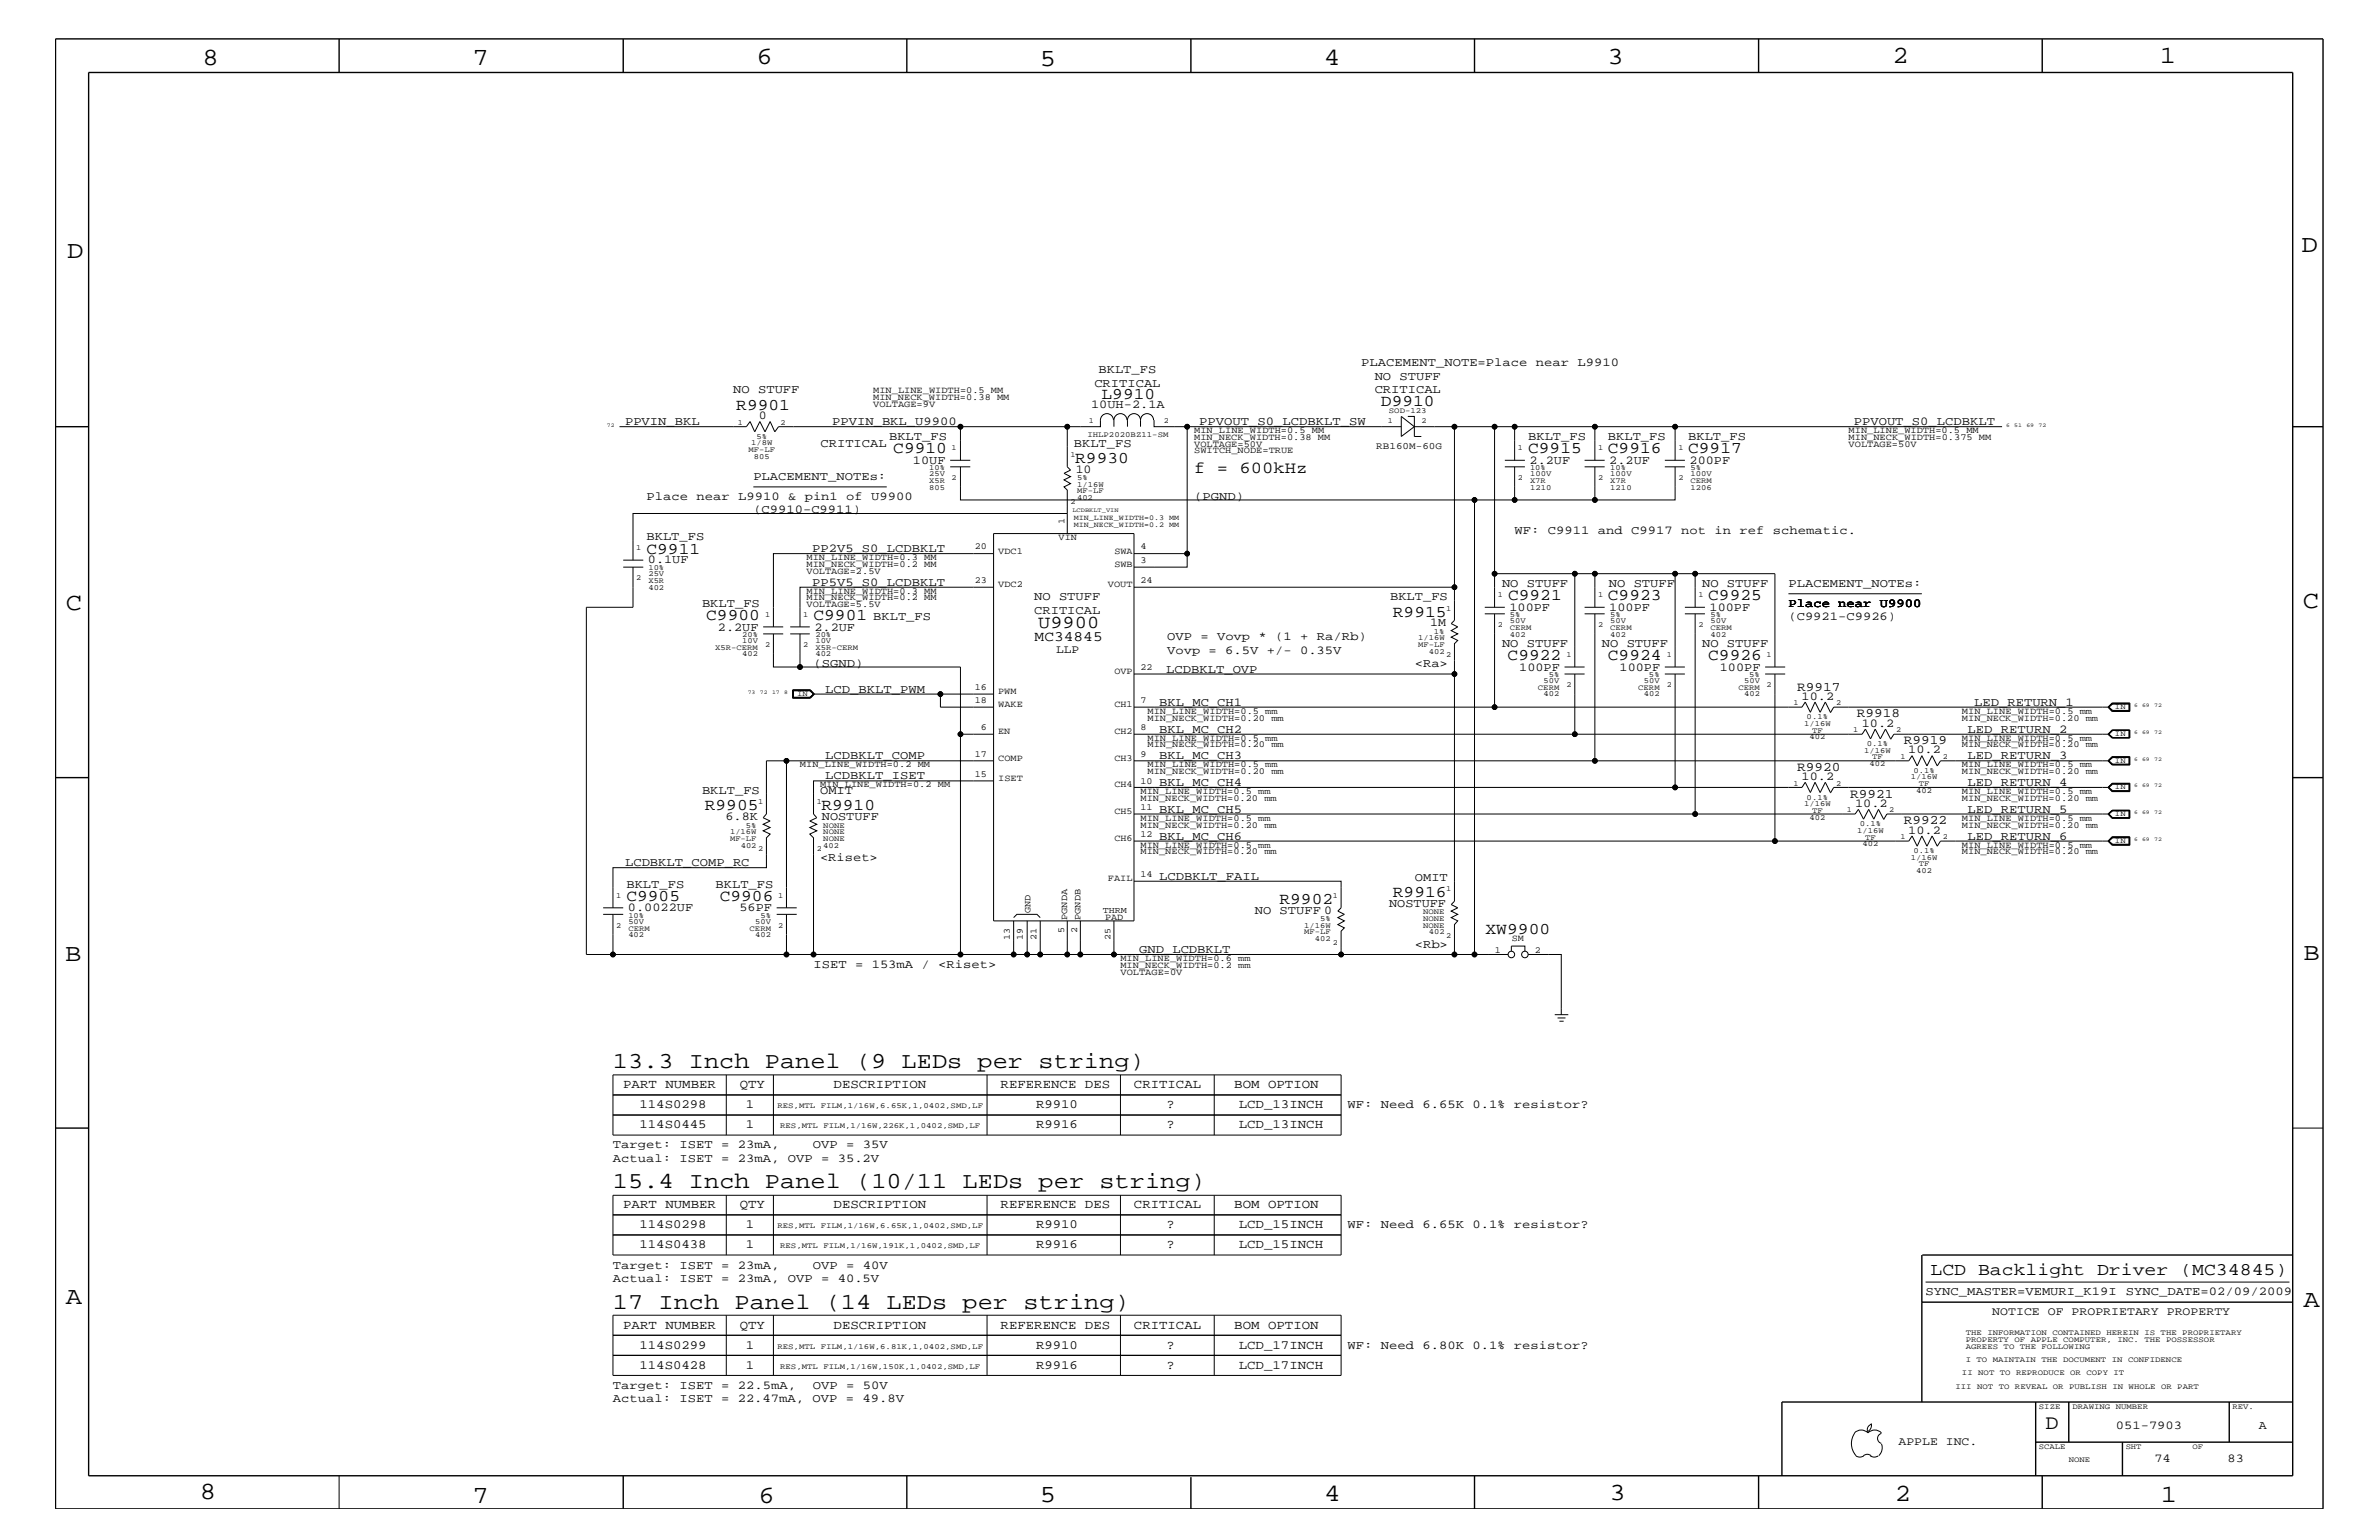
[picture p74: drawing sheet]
<svg xmlns="http://www.w3.org/2000/svg" width="432mm" height="279mm" viewBox="0 0 432 279" stroke-linecap="round" stroke-linejoin="round" font-family="sans-serif">
<defs><g id="words">
<g font-size="4.5">
<text x="36.7" y="11.7">8</text>
<text x="85.8" y="11.7">7</text>
<text x="137.3" y="11.5">6</text>
<text x="240.3" y="11.7">4</text>
<text x="291.8" y="11.5">3</text>
<text x="343.5" y="11.5">2</text>
<text x="392" y="11.5">1</text>
<text x="188.7" y="12.1">5</text>
<text x="12.2" y="46.8">D</text>
<text x="417.7" y="45.7">D</text>
<text x="11.9" y="110.6">C</text>
<text x="418" y="110.3">C</text>
<text x="11.9" y="174.3">B</text>
<text x="418.1" y="174.2">B</text>
<text x="11.9" y="236.7">A</text>
<text x="418.1" y="237.1">A</text>
<text x="36.2" y="271.9">8</text>
<text x="85.8" y="272.7">7</text>
<text x="137.7" y="272.7">6</text>
<text x="188.7" y="272.5">5</text>
<text x="240.4" y="272.3">4</text>
<text x="292.1" y="272.2">3</text>
<text x="343.9" y="272.3">2</text>
<text x="392.2" y="272.6">1</text>
</g>
<g font-size="4.1">
<text x="111.3" y="193.7">13.3 Inch Panel (9 LEDs per string)</text>
<text x="111.3" y="215.6">15.4 Inch Panel (10/11 LEDs per string)</text>
<text x="111.3" y="237.4">17 Inch Panel (14 LEDs per string)</text>
</g>
<text font-size="3.7" x="371.3" y="259.3">D</text>
<text font-size="3.3" x="188.4" y="114">U9900</text>
<text font-size="3.2" x="350.4" y="231.3">LCD Backlight Driver (MC34845)</text>
<g font-size="3">
<text x="133.6" y="74.4">R9901</text>
<text x="199.9" y="72.4">L9910</text>
<text x="250.7" y="73.7">D9910</text>
<text x="162.1" y="82.2">C9910</text>
<text x="195.2" y="83.9">R9930</text>
<text x="277.4" y="82.2">C9915</text>
<text x="291.8" y="82.2">C9916</text>
<text x="306.4" y="82.2">C9917</text>
<text x="216.7" y="85.9">f = 600kHz</text>
<text x="117.3" y="100.4">C9911</text>
<text x="128.2" y="112.6">C9900</text>
<text x="147.7" y="112.6">C9901</text>
<text x="252.8" y="111.9">R9915</text>
<text x="273.7" y="108.9">C9921</text>
<text x="291.8" y="108.9">C9923</text>
<text x="310" y="108.9">C9925</text>
<text x="273.6" y="119.8">C9922</text>
<text x="291.8" y="119.8">C9924</text>
<text x="310" y="119.8">C9926</text>
<text x="127.9" y="147">R9905</text>
<text x="149.1" y="147">R9910</text>
<text x="113.7" y="163.5">C9905</text>
<text x="130.6" y="163.5">C9906</text>
<text x="232.2" y="163.9">R9902</text>
<text x="252.8" y="162.8">R9916</text>
<text x="269.6" y="169.4">XW9900</text>
</g>
<text font-size="2.6" x="187.8" y="116.4">MC34845</text>
<g font-size="2.4">
<text x="326.2" y="125.3">R9917</text>
<text x="337" y="130.2">R9918</text>
<text x="345.6" y="135">R9919</text>
<text x="326.2" y="139.8">R9920</text>
<text x="335.8" y="144.7">R9921</text>
<text x="345.6" y="149.5">R9922</text>
</g>
<g font-size="2.3">
<text x="113.1" y="197.4">PART NUMBER</text>
<text x="134.3" y="197.4">QTY</text>
<text x="151.3" y="197.4">DESCRIPTION</text>
<text x="181.6" y="197.4">REFERENCE DES</text>
<text x="205.8" y="197.4">CRITICAL</text>
<text x="224" y="197.4">BOM OPTION</text>
<text x="116.1" y="201">114S0298</text>
<text x="135.4" y="201">1</text>
<text x="188" y="201">R9910</text>
<text x="211.8" y="201">?</text>
<text x="224.8" y="201">LCD_13INCH</text>
<text x="116.1" y="204.7">114S0445</text>
<text x="135.4" y="204.7">1</text>
<text x="188" y="204.7">R9916</text>
<text x="211.8" y="204.7">?</text>
<text x="224.8" y="204.7">LCD_13INCH</text>
<text x="113.1" y="219.2">PART NUMBER</text>
<text x="134.3" y="219.2">QTY</text>
<text x="151.3" y="219.2">DESCRIPTION</text>
<text x="181.6" y="219.2">REFERENCE DES</text>
<text x="205.8" y="219.2">CRITICAL</text>
<text x="224" y="219.2">BOM OPTION</text>
<text x="116.1" y="222.9">114S0298</text>
<text x="116.1" y="226.5">114S0438</text>
<text x="135.4" y="226.5">1</text>
<text x="135.4" y="222.9">1</text>
<text x="188" y="222.9">R9910</text>
<text x="188" y="226.5">R9916</text>
<text x="211.8" y="222.9">?</text>
<text x="211.8" y="226.5">?</text>
<text x="224.8" y="222.9">LCD_15INCH</text>
<text x="224.8" y="226.5">LCD_15INCH</text>
<text x="113.1" y="241.1">PART NUMBER</text>
<text x="116.1" y="244.7">114S0299</text>
<text x="134.3" y="241.1">QTY</text>
<text x="135.4" y="244.7">1</text>
<text x="151.3" y="241.1">DESCRIPTION</text>
<text x="181.6" y="241.1">REFERENCE DES</text>
<text x="188" y="244.7">R9910</text>
<text x="205.8" y="241.1">CRITICAL</text>
<text x="211.8" y="244.7">?</text>
<text x="224" y="241.1">BOM OPTION</text>
<text x="224.8" y="244.7">LCD_17INCH</text>
<text x="116.1" y="248.4">114S0428</text>
<text x="135.4" y="248.4">1</text>
<text x="188" y="248.4">R9916</text>
<text x="211.8" y="248.4">?</text>
<text x="224.8" y="248.4">LCD_17INCH</text>
</g>
<g font-size="2.2">
<text x="133.1" y="71.3">NO STUFF</text>
<text x="198.6" y="70.1">CRITICAL</text>
<text x="199.4" y="67.7">BKLT_FS</text>
<text x="247.1" y="66.5">PLACEMENT_NOTE=Place near L9910</text>
<text x="249.5" y="68.9">NO STUFF</text>
<text x="249.5" y="71.3">CRITICAL</text>
<text x="113.5" y="77.2">PPVIN_BKL</text>
<text x="137.7" y="76.1">0</text>
<text x="151" y="77.2">PPVIN_BKL_U9900</text>
<text x="198" y="74.1">10UH-2.1A</text>
<text x="217.7" y="77.2">PPVOUT_S0_LCDBKLT_SW</text>
<text x="336.5" y="77.2">PPVOUT_S0_LCDBKLT</text>
<text x="148.9" y="81.1">CRITICAL</text>
<text x="161.4" y="79.9">BKLT_FS</text>
<text x="194.9" y="81.1">BKLT_FS</text>
<text x="277.4" y="79.9">BKLT_FS</text>
<text x="291.8" y="79.9">BKLT_FS</text>
<text x="306.4" y="79.9">BKLT_FS</text>
<text x="136.7" y="87.1">PLACEMENT_NOTEs:</text>
<text x="165.7" y="84.1">10UF</text>
<text x="195.2" y="85.8">10</text>
<text x="277.6" y="84.1">2.2UF</text>
<text x="292.1" y="84.1">2.2UF</text>
<text x="306.7" y="84.1">200PF</text>
<text x="117.3" y="90.7">Place near L9910 &amp; pin1 of U9900</text>
<text x="136.7" y="93.2">(C9910-C9911)</text>
<text x="216.7" y="90.7">(PGND)</text>
<text x="117.3" y="98">BKLT_FS</text>
<text x="147.4" y="100.2">PP2V5_S0_LCDBKLT</text>
<text x="274.9" y="96.8">WF: C9911 and C9917 not in ref schematic.</text>
<text x="117.6" y="102.2">0.1UF</text>
<text x="147.4" y="106.3">PP5V5_S0_LCDBKLT</text>
<text x="272.6" y="106.5">NO STUFF</text>
<text x="292" y="106.5">NO STUFF</text>
<text x="308.9" y="106.5">NO STUFF</text>
<text x="324.6" y="106.5">PLACEMENT_NOTEs:</text>
<text x="127.4" y="110.2">BKLT_FS</text>
<text x="158.5" y="112.6">BKLT_FS</text>
<text x="187.7" y="108.9">NO STUFF</text>
<text x="187.7" y="111.4">CRITICAL</text>
<text x="252.3" y="108.9">BKLT_FS</text>
<text x="259.6" y="113.7">1M</text>
<text x="274" y="110.8">100PF</text>
<text x="292.1" y="110.8">100PF</text>
<text x="310.3" y="110.8">100PF</text>
<text x="324.6" y="112.6">(C9921-C9926)</text>
<text x="324.6" y="110.2">Place near U9900</text>
<text x="130.3" y="114.4">2.2UF</text>
<text x="147.8" y="114.4">2.2UF</text>
<text x="211.8" y="116.2">OVP = Vovp * (1 + Ra/Rb)</text>
<text x="211.8" y="118.6">Vovp = 6.5V +/- 0.35V</text>
<text x="272.6" y="117.4">NO STUFF</text>
<text x="290.7" y="117.4">NO STUFF</text>
<text x="308.9" y="117.4">NO STUFF</text>
<text x="147.7" y="121">(SGND)</text>
<text x="149.8" y="125.7">LCD_BKLT_PWM</text>
<text x="211.7" y="122">LCDBKLT_OVP</text>
<text x="256.8" y="121">&lt;Ra&gt;</text>
<text x="275.8" y="121.7">100PF</text>
<text x="294" y="121.7">100PF</text>
<text x="312.2" y="121.7">100PF</text>
<text x="210.4" y="128">BKL_MC_CH1</text>
<text x="327" y="127">10.2</text>
<text x="337.9" y="131.9">10.2</text>
<text x="358.3" y="128">LED_RETURN_1</text>
<text x="149.8" y="137.8">LCDBKLT_COMP</text>
<text x="210.4" y="137.8">BKL_MC_CH3</text>
<text x="210.4" y="133">BKL_MC_CH2</text>
<text x="346.4" y="136.7">10.2</text>
<text x="357.1" y="133">LED_RETURN_2</text>
<text x="357.1" y="137.8">LED_RETURN_3</text>
<text x="149.8" y="141.4">LCDBKLT_ISET</text>
<text x="210.4" y="142.6">BKL_MC_CH4</text>
<text x="327" y="141.5">10.2</text>
<text x="357.1" y="142.6">LED_RETURN_4</text>
<text x="127.4" y="144">BKLT_FS</text>
<text x="131.7" y="148.8">6.8K</text>
<text x="148.8" y="144">OMIT</text>
<text x="149.2" y="148.8">NOSTUFF</text>
<text x="210.4" y="147.5">BKL_MC_CH5</text>
<text x="336.7" y="146.4">10.2</text>
<text x="357.1" y="147.5">LED_RETURN_5</text>
<text x="210.4" y="152.3">BKL_MC_CH6</text>
<text x="346.4" y="151.2">10.2</text>
<text x="357.1" y="152.3">LED_RETURN_6</text>
<text x="113.5" y="157.2">LCDBKLT_COMP_RC</text>
<text x="113.7" y="161.1">BKLT_FS</text>
<text x="129.9" y="161.1">BKLT_FS</text>
<text x="148.8" y="156.2">&lt;Riset&gt;</text>
<text x="210.4" y="159.6">LCDBKLT_FAIL</text>
<text x="256.8" y="159.9">OMIT</text>
<text x="114" y="165.3">0.0022UF</text>
<text x="134.2" y="165.3">56PF</text>
<text x="227.8" y="165.9">NO STUFF 0</text>
<text x="252.1" y="164.5">NOSTUFF</text>
<text x="206.8" y="172.9">GND_LCDBKLT</text>
<text x="256.8" y="172">&lt;Rb&gt;</text>
<text x="147.7" y="175.6">ISET = 153mA / &lt;Riset&gt;</text>
<text x="244.6" y="201">WF: Need 6.65K 0.1% resistor?</text>
<text x="111.3" y="208.3">Target: ISET = 23mA,</text>
<text x="147.5" y="208.3">OVP = 35V</text>
<text x="111.3" y="210.8">Actual: ISET = 23mA, OVP = 35.2V</text>
<text x="244.6" y="222.9">WF: Need 6.65K 0.1% resistor?</text>
<text x="111.3" y="230.2">Target: ISET = 23mA,</text>
<text x="111.3" y="232.6">Actual: ISET = 23mA, OVP = 40.5V</text>
<text x="147.5" y="230.2">OVP = 40V</text>
<text x="349.5" y="235">SYNC_MASTER=VEMURI_K19I</text>
<text x="385.8" y="235">SYNC_DATE=02/09/2009</text>
<text x="244.6" y="244.7">WF: Need 6.80K 0.1% resistor?</text>
<text x="111.3" y="252">Target: ISET = 22.5mA,</text>
<text x="147.5" y="252">OVP = 50V</text>
<text x="111.3" y="254.4">Actual: ISET = 22.47mA, OVP = 49.8V</text>
<text x="384" y="259.3">051-7903</text>
<text x="410" y="259.3">A</text>
<text x="391" y="265.3">74</text>
<text x="404.3" y="265.3">83</text>
</g>
<g font-size="2.1">
<text x="191.7" y="118.4">LLP</text>
<text x="361.6" y="238.6">NOTICE OF PROPRIETARY PROPERTY</text>
<text x="344.6" y="262.2">APPLE INC.</text>
</g>
<text font-size="1.8" x="249.8" y="81.4">RB160M-60G</text>
<g font-size="1.7">
<text x="158.5" y="71.3">MIN_LINE_WIDTH=0.5 MM</text>
<text x="158.5" y="72.6">MIN_NECK_WIDTH=0.38 MM</text>
<text x="158.5" y="73.8">VOLTAGE=9V</text>
<text x="216.7" y="81.1">VOLTAGE=50V</text>
<text x="216.7" y="82.2">SWITCH_NODE=TRUE</text>
<text x="216.7" y="79.9">MIN_NECK_WIDTH=0.38 MM</text>
<text x="216.7" y="78.6">MIN_LINE_WIDTH=0.5 MM</text>
<text x="335.5" y="79.9">MIN_NECK_WIDTH=0.375 MM</text>
<text x="335.5" y="78.6">MIN_LINE_WIDTH=0.5 MM</text>
<text x="335.5" y="81.1">VOLTAGE=50V</text>
<text x="193.2" y="95" transform="rotate(-90 193.2 95)">1</text>
<text x="146.4" y="101.6">MIN_LINE_WIDTH=0.3 MM</text>
<text x="177" y="99.7">20</text>
<text x="181.2" y="100.4">VDC1</text>
<text x="192.2" y="98">VIN</text>
<text x="202.3" y="100.4">SWA</text>
<text x="207" y="99.7">4</text>
<text x="146.4" y="107.7">MIN_LINE_WIDTH=0.3 MM</text>
<text x="146.4" y="104.1">VOLTAGE=2.5V</text>
<text x="146.4" y="102.9">MIN_NECK_WIDTH=0.2 MM</text>
<text x="177" y="105.8">23</text>
<text x="181.2" y="106.5">VDC2</text>
<text x="201.1" y="106.5">VOUT</text>
<text x="202.3" y="102.9">SWB</text>
<text x="207" y="105.8">24</text>
<text x="207" y="102.1">3</text>
<text x="146.4" y="110.2">VOLTAGE=5.5V</text>
<text x="146.4" y="108.9">MIN_NECK_WIDTH=0.2 MM</text>
<text x="177" y="125.2">16</text>
<text x="181.2" y="125.9">PWM</text>
<text x="202.3" y="122.3">OVP</text>
<text x="207" y="121.5">22</text>
<text x="177" y="127.6">18</text>
<text x="181.2" y="128.3">WAKE</text>
<text x="202.3" y="128.3">CH1</text>
<text x="207" y="127.6">7</text>
<text x="208.3" y="129.6">MIN_LINE_WIDTH=0.5 mm</text>
<text x="208.3" y="130.8">MIN_NECK_WIDTH=0.20 mm</text>
<text x="356.1" y="130.8">MIN_NECK_WIDTH=0.20 mm</text>
<text x="356.1" y="129.6">MIN_LINE_WIDTH=0.5 mm</text>
<text x="177" y="137.3">17</text>
<text x="178.1" y="132.4">6</text>
<text x="181.2" y="133.2">EN</text>
<text x="202.3" y="133.2">CH2</text>
<text x="207" y="132.4">8</text>
<text x="207" y="137.3">9</text>
<text x="208.3" y="134.4">MIN_LINE_WIDTH=0.5 mm</text>
<text x="208.3" y="135.6">MIN_NECK_WIDTH=0.20 mm</text>
<text x="356.1" y="134.4">MIN_LINE_WIDTH=0.5 mm</text>
<text x="356.1" y="135.6">MIN_NECK_WIDTH=0.20 mm</text>
<text x="145.2" y="139.2">MIN_LINE_WIDTH=0.2 MM</text>
<text x="148.8" y="142.9">MIN_LINE_WIDTH=0.2 MM</text>
<text x="177" y="140.9">15</text>
<text x="181.2" y="138">COMP</text>
<text x="181.2" y="141.7">ISET</text>
<text x="202.3" y="138">CH3</text>
<text x="202.3" y="142.9">CH4</text>
<text x="207" y="142.2">10</text>
<text x="208.3" y="139.2">MIN_LINE_WIDTH=0.5 mm</text>
<text x="208.3" y="140.4">MIN_NECK_WIDTH=0.20 mm</text>
<text x="356.1" y="139.2">MIN_LINE_WIDTH=0.5 mm</text>
<text x="356.1" y="140.4">MIN_NECK_WIDTH=0.20 mm</text>
<text x="202.3" y="147.7">CH5</text>
<text x="207" y="147">11</text>
<text x="207" y="149">MIN_LINE_WIDTH=0.5 mm</text>
<text x="207" y="145.3">MIN_NECK_WIDTH=0.20 mm</text>
<text x="207" y="144">MIN_LINE_WIDTH=0.5 mm</text>
<text x="356.1" y="149">MIN_LINE_WIDTH=0.5 mm</text>
<text x="356.1" y="144">MIN_LINE_WIDTH=0.5 mm</text>
<text x="356.1" y="145.3">MIN_NECK_WIDTH=0.20 mm</text>
<text x="202.3" y="152.6">CH6</text>
<text x="207" y="151.8">12</text>
<text x="207" y="155">MIN_NECK_WIDTH=0.20 mm</text>
<text x="207" y="153.8">MIN_LINE_WIDTH=0.5 mm</text>
<text x="207" y="150.1">MIN_NECK_WIDTH=0.20 mm</text>
<text x="356.1" y="155">MIN_NECK_WIDTH=0.20 mm</text>
<text x="356.1" y="153.8">MIN_LINE_WIDTH=0.5 mm</text>
<text x="356.1" y="150.1">MIN_NECK_WIDTH=0.20 mm</text>
<text x="201.1" y="159.9">FAIL</text>
<text x="207" y="159.1">14</text>
<text x="187" y="165.6" transform="rotate(-90 187 165.6)">GND</text>
<text x="193.7" y="166.9" transform="rotate(-90 193.7 166.9)">PGNDA</text>
<text x="196.1" y="166.9" transform="rotate(-90 196.1 166.9)">PGNDB</text>
<text x="200.6" y="166.9">PAD</text>
<text x="183.3" y="170.5" transform="rotate(-90 183.3 170.5)">13</text>
<text x="185.7" y="170.5" transform="rotate(-90 185.7 170.5)">19</text>
<text x="188.1" y="170.5" transform="rotate(-90 188.1 170.5)">21</text>
<text x="193.1" y="169.3" transform="rotate(-90 193.1 169.3)">5</text>
<text x="195.5" y="169.3" transform="rotate(-90 195.5 169.3)">2</text>
<text x="271.3" y="172.8">1</text>
<text x="274.4" y="170.7">SM</text>
<text x="278.6" y="172.8">2</text>
<text x="203.4" y="176.8">VOLTAGE=0V</text>
<text x="203.4" y="175.6">MIN_NECK_WIDTH=0.2 mm</text>
<text x="203.4" y="174.4">MIN_LINE_WIDTH=0.6 mm</text>
</g>
<g font-size="1.6">
<text x="200.2" y="165.6">THRM</text>
<text x="201.6" y="170.5" transform="rotate(-90 201.6 170.5)">25</text>
</g>
<g font-size="1.4">
<text x="133.9" y="77.1">1</text>
<text x="141.6" y="77.1">2</text>
<text x="197.6" y="76.8">1</text>
<text x="211.2" y="76.8">2</text>
<text x="251.9" y="76.8">1</text>
<text x="252.1" y="75">SOD-123</text>
<text x="258" y="76.8">2</text>
<text x="135.8" y="82">MF-LF</text>
<text x="136.3" y="80.8">1/8W</text>
<text x="136.8" y="83.3">805</text>
<text x="137.3" y="79.6">5%</text>
<text x="172.7" y="81.6">1</text>
<text x="194.3" y="82.8">1</text>
<text x="197.4" y="79.4">IHLP2020BZ11-SM</text>
<text x="275.5" y="81.6">1</text>
<text x="290.1" y="81.6">1</text>
<text x="304.6" y="81.6">1</text>
<text x="168.7" y="85.3">10%</text>
<text x="168.7" y="87.6">X5R</text>
<text x="168.7" y="88.8">805</text>
<text x="168.7" y="86.4">25V</text>
<text x="172.7" y="87.1">2</text>
<text x="195.5" y="87.1">5%</text>
<text x="195.5" y="89.5">MF-LF</text>
<text x="195.5" y="88.3">1/16W</text>
<text x="275.5" y="87.1">2</text>
<text x="277.7" y="87.6">X7R</text>
<text x="277.7" y="86.4">100V</text>
<text x="277.7" y="85.3">10%</text>
<text x="277.7" y="88.8">1210</text>
<text x="290.1" y="87.1">2</text>
<text x="292.3" y="88.8">1210</text>
<text x="292.3" y="87.6">X7R</text>
<text x="292.3" y="86.4">100V</text>
<text x="292.3" y="85.3">10%</text>
<text x="304.6" y="87.1">2</text>
<text x="306.8" y="88.8">1206</text>
<text x="306.8" y="87.6">CERM</text>
<text x="306.8" y="86.4">100V</text>
<text x="306.8" y="85.3">5%</text>
<text x="194.3" y="91.4">2</text>
<text x="194.9" y="94.3">MIN_LINE_WIDTH=0.3 MM</text>
<text x="194.9" y="95.6">MIN_NECK_WIDTH=0.2 MM</text>
<text x="195.5" y="90.7">402</text>
<text x="115.5" y="99.9">1</text>
<text x="115.5" y="105.3">2</text>
<text x="117.7" y="105.8">X5R</text>
<text x="117.7" y="107">402</text>
<text x="117.7" y="104.6">25V</text>
<text x="117.7" y="103.5">10%</text>
<text x="138.9" y="112">1</text>
<text x="145.8" y="112">1</text>
<text x="262.5" y="110.8">1</text>
<text x="271.9" y="108.3">1</text>
<text x="271.9" y="113.7">2</text>
<text x="274.1" y="113.1">50V</text>
<text x="274.1" y="112">5%</text>
<text x="290.1" y="108.3">1</text>
<text x="290.1" y="113.7">2</text>
<text x="292.3" y="113.1">50V</text>
<text x="292.3" y="112">5%</text>
<text x="308.3" y="108.3">1</text>
<text x="308.3" y="113.7">2</text>
<text x="310.5" y="113.1">50V</text>
<text x="310.5" y="112">5%</text>
<text x="129.8" y="117.9">X5R-CERM</text>
<text x="134.7" y="119.1">402</text>
<text x="134.7" y="115.6">20%</text>
<text x="134.7" y="116.7">10V</text>
<text x="138.9" y="117.4">2</text>
<text x="145.8" y="117.4">2</text>
<text x="148" y="119.1">402</text>
<text x="148" y="116.7">10V</text>
<text x="148" y="117.9">X5R-CERM</text>
<text x="148" y="115.6">20%</text>
<text x="257.4" y="116.2">1/16W</text>
<text x="257.4" y="117.4">MF-LF</text>
<text x="259.3" y="118.6">402</text>
<text x="260.3" y="115">1%</text>
<text x="262.5" y="119.2">2</text>
<text x="274.1" y="114.2">CERM</text>
<text x="274.1" y="115.5">402</text>
<text x="284.3" y="119.2">1</text>
<text x="292.3" y="114.2">CERM</text>
<text x="292.3" y="115.5">402</text>
<text x="302.5" y="119.2">1</text>
<text x="310.5" y="115.5">402</text>
<text x="310.5" y="114.2">CERM</text>
<text x="320.6" y="119.2">1</text>
<text x="279.1" y="125.2">CERM</text>
<text x="280.2" y="124">50V</text>
<text x="281.1" y="122.9">5%</text>
<text x="284.3" y="124.7">2</text>
<text x="297.3" y="125.2">CERM</text>
<text x="298.4" y="124">50V</text>
<text x="299.3" y="122.9">5%</text>
<text x="302.5" y="124.7">2</text>
<text x="315.6" y="125.2">CERM</text>
<text x="316.6" y="124">50V</text>
<text x="317.5" y="122.9">5%</text>
<text x="320.6" y="124.7">2</text>
<text x="144.7" y="126.3">IN</text>
<text x="280.2" y="126.4">402</text>
<text x="298.4" y="126.4">402</text>
<text x="316.6" y="126.4">402</text>
<text x="325.5" y="128">1</text>
<text x="327.4" y="131.7">1/16W</text>
<text x="327.9" y="130.5">0.1%</text>
<text x="333.2" y="128">2</text>
<text x="383.9" y="128.7">IN</text>
<text x="328.4" y="134.1">402</text>
<text x="328.9" y="133">TF</text>
<text x="336.4" y="132.8">1</text>
<text x="338.4" y="136.6">1/16W</text>
<text x="338.8" y="135.3">0.1%</text>
<text x="339.8" y="137.8">TF</text>
<text x="344.2" y="132.8">2</text>
<text x="344.9" y="137.7">1</text>
<text x="352.6" y="137.7">2</text>
<text x="383.9" y="133.5">IN</text>
<text x="325.5" y="142.5">1</text>
<text x="333.2" y="142.5">2</text>
<text x="339.3" y="139">402</text>
<text x="346.8" y="141.4">1/16W</text>
<text x="347.3" y="140.2">0.1%</text>
<text x="347.8" y="143.9">402</text>
<text x="348.3" y="142.6">TF</text>
<text x="383.9" y="143.2">IN</text>
<text x="383.9" y="138.4">IN</text>
<text x="137.6" y="145.9">1</text>
<text x="148.3" y="145.9">1</text>
<text x="327.4" y="146.2">1/16W</text>
<text x="327.9" y="145.1">0.1%</text>
<text x="328.4" y="148.7">402</text>
<text x="328.9" y="147.5">TF</text>
<text x="335.2" y="147.3">1</text>
<text x="337.6" y="149.9">0.1%</text>
<text x="342.9" y="147.3">2</text>
<text x="383.9" y="148.1">IN</text>
<text x="132.5" y="151.3">1/16W</text>
<text x="132.5" y="152.6">MF-LF</text>
<text x="134.5" y="153.8">402</text>
<text x="135.4" y="150.1">5%</text>
<text x="137.6" y="154.4">2</text>
<text x="148.3" y="154.4">2</text>
<text x="149.4" y="150.1">NONE</text>
<text x="149.4" y="151.3">NONE</text>
<text x="149.4" y="153.8">402</text>
<text x="149.4" y="152.6">NONE</text>
<text x="337.1" y="151.1">1/16W</text>
<text x="338.1" y="153.5">402</text>
<text x="338.5" y="152.3">TF</text>
<text x="344.9" y="152.2">1</text>
<text x="346.8" y="156">1/16W</text>
<text x="347.3" y="154.7">0.1%</text>
<text x="352.6" y="152.2">2</text>
<text x="383.9" y="152.9">IN</text>
<text x="262.5" y="161.7">1</text>
<text x="347.8" y="158.4">402</text>
<text x="348.3" y="157.2">TF</text>
<text x="111.8" y="162.8">1</text>
<text x="114" y="167.6">50V</text>
<text x="114" y="166.5">10%</text>
<text x="137.1" y="167.6">50V</text>
<text x="138" y="166.5">5%</text>
<text x="141.2" y="162.8">1</text>
<text x="239.6" y="167.1">5%</text>
<text x="241.9" y="162.8">1</text>
<text x="258.3" y="167.1">NONE</text>
<text x="258.3" y="165.9">NONE</text>
<text x="111.8" y="168.3">2</text>
<text x="114" y="168.9">CERM</text>
<text x="114" y="170">402</text>
<text x="136.1" y="168.9">CERM</text>
<text x="137.1" y="170">402</text>
<text x="141.2" y="168.3">2</text>
<text x="236.7" y="168.3">1/16W</text>
<text x="236.7" y="169.5">MF-LF</text>
<text x="238.7" y="170.7">402</text>
<text x="241.9" y="171.4">2</text>
<text x="258.3" y="168.3">NONE</text>
<text x="259.3" y="169.5">402</text>
<text x="262.5" y="170.1">2</text>
<text x="141.1" y="201">RES,MTL FILM,1/16W,6.65K,1,0402,SMD,LF</text>
<text x="141.6" y="204.7">RES,MTL FILM,1/16W,226K,1,0402,SMD,LF</text>
<text x="141.1" y="222.9">RES,MTL FILM,1/16W,6.65K,1,0402,SMD,LF</text>
<text x="141.6" y="226.5">RES,MTL FILM,1/16W,191K,1,0402,SMD,LF</text>
<text x="141.1" y="244.7">RES,MTL FILM,1/16W,6.81K,1,0402,SMD,LF</text>
<text x="356.8" y="242.3">THE INFORMATION CONTAINED HEREIN IS THE PROPRIETARY</text>
<text x="356.8" y="243.5">PROPERTY OF APPLE COMPUTER, INC. THE POSSESSOR</text>
<text x="356.8" y="244.7">AGREES TO THE FOLLOWING</text>
<text x="141.6" y="248.4">RES,MTL FILM,1/16W,150K,1,0402,SMD,LF</text>
<text x="354.9" y="252">III NOT TO REVEAL OR PUBLISH IN WHOLE OR PART</text>
<text x="356.1" y="249.5">II NOT TO REPRODUCE OR COPY IT</text>
<text x="356.8" y="247.1">I TO MAINTAIN THE DOCUMENT IN CONFIDENCE</text>
<text x="370.1" y="255.6">SIZE</text>
<text x="376.2" y="255.6">DRAWING NUMBER</text>
<text x="405.2" y="255.6">REV.</text>
<text x="370.1" y="262.9">SCALE</text>
<text x="385.8" y="262.9">SHT</text>
<text x="397.9" y="262.9">OF</text>
<text x="375.5" y="265.3">NONE</text>
</g>
<text font-size="1.1" x="194.6" y="92.9">LCDBKLT_VIN</text>
<g font-size="1">
<text x="110.2" y="77.4">72</text>
<text x="364.2" y="77.4">6</text>
<text x="365.6" y="77.4">51</text>
<text x="367.8" y="77.4">69</text>
<text x="370" y="77.4">72</text>
<text x="135.7" y="125.9">73</text>
<text x="137.9" y="125.9">72</text>
<text x="140.1" y="125.9">17</text>
<text x="142.3" y="125.9">8</text>
<text x="387.3" y="128.3">6</text>
<text x="388.8" y="128.3">69</text>
<text x="391" y="128.3">72</text>
<text x="387.3" y="133.2">6</text>
<text x="388.8" y="133.2">69</text>
<text x="391" y="133.2">72</text>
<text x="387.3" y="142.9">6</text>
<text x="387.3" y="138">6</text>
<text x="388.8" y="142.9">69</text>
<text x="388.8" y="138">69</text>
<text x="391" y="142.9">72</text>
<text x="391" y="138">72</text>
<text x="387.3" y="147.7">6</text>
<text x="388.8" y="147.7">69</text>
<text x="391" y="147.7">72</text>
<text x="387.3" y="152.6">6</text>
<text x="388.8" y="152.6">69</text>
<text x="391" y="152.6">72</text>
</g>
</g></defs>
<g fill="none" stroke="#000" stroke-width=".18">
<path d="M112.4 77.4h23.1l.6-.9 .9 1.8 .9-1.8 1 1.8 .9-1.8 .8 1.8 .7-.9h33M193.7 77.4h-19.4v6.1M202.1 76.2a1.19 1.19 0 0 0-1.2-1.2 1.19 1.19 0 0 0-1.2 1.2v1.2h-6v7.3l.6 .6-1.2 .6 1.2 .6-1.2 .6 1.2 .6-1.2 .6 .6 .6v7.9M204.6 76.2a1.19 1.19 0 0 0-1.2-1.2 1.19 1.19 0 0 0-1.2 1.2v1.2M207 76.2a1.19 1.19 0 0 0-1.2-1.2 1.19 1.19 0 0 0-1.2 1.2v1.2M207 76.2a1.19 1.19 0 0 1 1.2-1.2 1.19 1.19 0 0 1 1.2 1.2M207 76.2v1.2M209.5 76.2v1.2h44.8M215.5 77.4v23M255.5 75.6h1.2v3.6h1.3M256.7 77.4l-2.4-1.8v3.6l2.4-1.8h14.6M264 77.4v35.2l-.6 .5 1.2 .6-1.2 .7 1.2 .6-1.2 .6 1.2 .6-.6 .6v5.5h-58.2"/>
<path d="M274.9 77.4h14.6M304 77.4h-14.5v6.1M363.4 77.4h-59.4v6.1M136.7 88.3h24.3M172.5 84.7h3.6M172.5 83.5h3.6M174.3 84.7v6h93.3M180.3 96.8h25.5v70.3h-25.5zM193.7 93.2h-78.8v8.4M273.1 84.7h3.7M273.1 83.5h3.7M274.9 90.7h-7.3v82.5h6.1"/>
<path d="M274.9 83.5v-6.1h-3.6v32.8M274.9 84.7v6M274.9 90.7h14.6M287.6 84.7h3.7M287.6 83.5h3.7M289.5 84.7v6h14.5v-6M302.2 84.7h3.6M302.2 83.5h3.6M113.1 102.9h3.7M113.1 101.6h3.7M114.9 102.9v7.3h-8.5v63h4.9M138.5 115h3.7"/>
<path d="M138.5 113.7h3.7M140.4 115v6h4.8M143.4 115h3.6M143.4 113.7h3.6M145.2 115v6h29.1v12.2M180.3 100.4h-39.9v13.3M180.3 106.5h-35.1v7.2M205.8 106.5h58.2M205.8 100.4h9.7M215.5 100.4v2.5h-9.7M269.5 111.4h3.6M269.5 110.2h3.6"/>
<path d="M271.3 104.1h14.5v16.9M271.3 111.4v16.9h55.8l.6-.9 .9 1.8 .8-1.8 1 1.8 .9-1.8 .9 1.8M285.8 104.1h18.2M287.6 111.4h3.7M287.6 110.2h3.7M289.5 111.4v26.6h57l.5-.9 1 1.9 .8-1.9 1 1.9 .9-1.9 .9 1.9 .6-1h30.6M289.5 104.1v6.1M305.8 111.4h3.7M305.8 110.2h3.7M307.7 111.4v36.3h29l.6-.9 .9 1.8 1-1.8 .9 1.8 .9-1.8 .9 1.8M307.7 104.1v6.1M324.6 107.7h24.2"/>
<path d="M142.7 138v26.7M143.8 125.2h3.3l.7 .7-.7 .8h-3.3zM143.9 125.2v1.4h3.2l.6-.7-.6-.7M143.9 125.3h3.2l.6 .6M147.7 125.9h23v2.4h9.6M147.7 125.9l-.7 .6M147.7 125.9l-.6 .6h-3.2M147.7 125.9l-.7-.6h-3v1.2M170.7 125.9h9.6M180.3 133.2h-6v40h-26.6v-21.2l-.7-.7 1.3-.6-1.3-.6 1.3-.6-1.3-.5 1.3-.6-.6-.7v-6h32.6M180.3 138h-41.2v9.7l-.6 .7 1.3 .6-1.3 .5 1.3 .6-1.3 .6 1.3 .6-.7 .7v5.4h-27.8v7.3M205.8 128.3h65.5"/>
<path d="M205.8 133.2h80M205.8 138h83.7M264 122.3v41.2l-.6 .6 1.2 .6-1.2 .6 1.2 .6-1.2 .6 1.2 .6-.6 .7v5.4h3.6M284 122.3h3.6M284 121h3.6M285.8 122.3v10.9h52.2l.6-.9 .9 1.8 .9-1.8 .9 1.8 .9-1.8 1 1.8M302.2 122.3h3.6M302.2 121h3.6M304 122.3v20.6h23.1l.6-1 .9 1.9 .8-1.9 1 1.9 .9-1.9 .9 1.9M304 121v-16.9h18.2v16.9M320.4 122.3h3.6M320.4 121h3.6"/>
<path d="M322.2 122.3v30.3M382.6 128.3l.8-.8h3.2v1.6h-3.2zM382.6 138l.8-.7h3.2v1.5h-3.2zM382.7 128.3l.7-.7h3.1v1.5M382.7 138l.7-.6h3.1v1.3h-3.1zM382.7 133.2l.7 .6h3.1M382.7 133.2l.7 .7M382.7 128.3l.7 .8M382.7 128.3l.7 .7h3.1M382.8 138l.7-.6h2.9v1.2h-2.9zM382.8 128.3h-50l-.6 1M382.8 133.2h-39.1l-.5 .9"/>
<path d="M383.4 132.4h3.2v1.5h-3.2M383.4 132.4l-.8 .8 .8 .7M383.4 132.4l-.7 .8M383.5 132.5l-.7 .7 .7 .6M383.5 127.7l-.7 .6 .7 .6h2.9v-1.2M386.4 132.5v1.3M386.5 132.4v1.5M386.5 132.5h-3.1l-.7 .7M386.5 127.7h-3.1l-.7 .6M205.8 159.9h37.6v4.8l-.6 .6 1.2 .6-1.2 .6 1.2 .6-1.2 .7 1.2 .5-.6 .6v4.3h20.6M205.8 142.9h98.2M205.8 147.7h101.9"/>
<path d="M205.8 152.6h140.7l.5-.9 1 1.8 .8-1.8 1 1.8 .9-1.8 .9 1.8 .6-.9h30.6M382.6 152.6l.8-.8h3.2v1.6h-3.2zM382.6 142.9l.8-.8h3.2v1.5h-3.2zM382.7 152.6l.7 .6h3.1M382.7 142.9l.7-.7h3.1v1.3h-3.1zM382.7 147.7l.7 .7h3.1M382.7 147.7l.7 .7M382.8 142.9l.7-.6h2.9v1.2h-2.9zM382.8 142.9h-50l-.6 1M382.8 147.7h-40.3l-.6 1M383.4 147h3.2v1.4h-3.2M383.4 151.8l-.7 .8"/>
<path d="M383.4 147l-.8 .7 .8 .7M383.4 147l-.7 .7M383.5 153.2l-.7-.6 .7-.6h2.9v1.2M383.5 147.1l-.7 .6 .7 .7M386.4 147.1v1.3M386.5 151.8v1.5h-3.1l-.7-.7M386.5 147v1.4M386.5 151.9h-3.1l-.7 .7M386.5 147.1h-3.1l-.7 .6M109.5 165.9h3.6M109.5 164.7h3.6M111.3 165.9v7.3h31.4v-7.3"/>
<path d="M141 165.9h3.6M141 164.7h3.6M142.7 173.2h5M174.3 173.2h9.7M184 166.5l.6-.6h3.6l.6 .6M184 167.1v6.1h2.4v-6.1M186.4 173.2h2.4M188.8 167.1v6.1h4.9v-6.1M193.7 173.2h2.4M196.1 167.1v6.1h6.1v-6.1M202.2 173.2h41.2M274.3 172.6v-1h2.5v1"/>
<path d="M277.4 173.2h6v10.9M111.3 195h132.1v10.9h-132.1zM111.3 198.7h132.1M131.8 195v10.9M140.4 195v10.9M179.2 195v10.9M203.4 195v10.9M220.4 195v10.9M282.2 184.1h2.4M282.7 184.7h1.4M283 185.3h.8M111.3 216.9h132.1v10.8h-132.1z"/>
<path d="M111.3 202.3h132.1M131.8 216.9v10.8M140.4 216.9v10.8M179.2 216.9v10.8M203.4 216.9v10.8M220.4 216.9v10.8M416.1 204.7h5.5M111.3 238.6h132.1v10.9h-132.1zM111.3 220.4h132.1M111.3 224.1h132.1M131.8 238.6v10.9M140.4 238.6v10.9"/>
<path d="M179.2 238.6v10.9M203.4 238.6v10.9M220.4 238.6v10.9M349.5 232.6h66M111.3 245.9h132.1M111.3 242.3h132.1M336.6 260a1.69 1.69 0 0 1 2.4 0 1.72 1.72 0 0 1 2.5 0M339.6 258.3l.1 .1a1.27 1.27 0 0 1-.7 1.3M339.6 258.4a.99 .99 0 0 0-.6 1.4M61.6 267.7v6.1M336.6 260a3.3 3.3 0 0 0 .3 4.1M336.9 264.1l.7 .3 .7-.3"/>
<path d="M338.2 264.1l.7-.3 .7 .3M339.5 264.1l.7 .3 .7-.3M341.5 260.1a.93 .93 0 0 0-.7 .9 .93 .93 0 0 0 .7 .9M341.5 262l.1 .7a1.99 1.99 0 0 1-.6 1.4"/>
<circle cx="174.3" cy="77.4" r=".42"/>
<circle cx="193.7" cy="77.4" r=".42"/>
<circle cx="215.5" cy="77.4" r=".42"/>
<circle cx="264" cy="77.4" r=".42"/>
<circle cx="271.3" cy="77.4" r=".42"/>
<circle cx="274.9" cy="77.4" r=".42"/>
<circle cx="289.5" cy="77.4" r=".42"/>
<circle cx="304" cy="77.4" r=".42"/>
<circle cx="267.6" cy="90.7" r=".42"/>
<circle cx="274.9" cy="90.7" r=".42"/>
<circle cx="289.5" cy="90.7" r=".42"/>
<circle cx="215.5" cy="100.4" r=".42"/>
<circle cx="264" cy="106.5" r=".42"/>
<circle cx="271.3" cy="104.1" r=".42"/>
<circle cx="285.8" cy="104.1" r=".42"/>
<circle cx="289.5" cy="104.1" r=".42"/>
<circle cx="304" cy="104.1" r=".42"/>
<circle cx="307.7" cy="104.1" r=".42"/>
<circle cx="142.7" cy="138" r=".42"/>
<circle cx="145.2" cy="121" r=".42"/>
<circle cx="170.7" cy="125.9" r=".42"/>
<circle cx="174.3" cy="133.2" r=".42"/>
<circle cx="264" cy="122.3" r=".42"/>
<circle cx="271.3" cy="128.3" r=".42"/>
<circle cx="285.8" cy="133.2" r=".42"/>
<circle cx="289.5" cy="138" r=".42"/>
<circle cx="304" cy="142.9" r=".42"/>
<circle cx="307.7" cy="147.7" r=".42"/>
<circle cx="322.2" cy="152.6" r=".42"/>
<circle cx="111.3" cy="173.2" r=".42"/>
<circle cx="142.7" cy="173.2" r=".42"/>
<circle cx="147.7" cy="173.2" r=".42"/>
<circle cx="174.3" cy="173.2" r=".42"/>
<circle cx="184" cy="173.2" r=".42"/>
<circle cx="186.4" cy="173.2" r=".42"/>
<circle cx="188.8" cy="173.2" r=".42"/>
<circle cx="193.7" cy="173.2" r=".42"/>
<circle cx="196.1" cy="173.2" r=".42"/>
<circle cx="202.2" cy="173.2" r=".42"/>
<circle cx="243.4" cy="173.2" r=".42"/>
<circle cx="264" cy="173.2" r=".42"/>
<circle cx="267.6" cy="173.2" r=".42"/>
<circle cx="274.3" cy="173.2" r=".59"/>
<circle cx="276.8" cy="173.2" r=".59"/>
</g>
<g fill="none" stroke="#000" stroke-width=".25">
<path d="M10.1 7.1h411.5v266.7h-411.5zM16.1 13.2h400v254.5h-400zM61.6 7.1v6.1M113.1 7.1v6.1M164.6 7.1v6.1M216.2 7.1v6.1M267.6 7.1v6.1M319.2 7.1v6.1M370.7 7.1v6.1M10.1 77.4h6M416.1 77.4h5.5M10.1 141.1h6"/>
<path d="M416.1 141.1h5.5M10.1 204.7h6M348.8 236.2h67.3M348.8 227.7v26.7M348.9 227.7h67.2M369.5 254.4v13.3M375.5 254.4v7.2M404.6 254.4v7.2M416.1 254.4h-92.7v13.3M113.1 267.7v6.1M164.6 267.7v6.1M216.2 268v5.8"/>
<path d="M267.6 267.7v6.1M319.2 267.7v6.1M369.5 261.6h46.6M370.7 267.7v6.1M385.2 261.6v6.1"/>
</g>
<g fill="#000">
<circle cx="174.3" cy="77.4" r=".42"/>
<circle cx="193.7" cy="77.4" r=".42"/>
<circle cx="215.5" cy="77.4" r=".42"/>
<circle cx="264" cy="77.4" r=".42"/>
<circle cx="271.3" cy="77.4" r=".42"/>
<circle cx="274.9" cy="77.4" r=".42"/>
<circle cx="289.5" cy="77.4" r=".42"/>
<circle cx="304" cy="77.4" r=".42"/>
<circle cx="267.6" cy="90.7" r=".42"/>
<circle cx="274.9" cy="90.7" r=".42"/>
<circle cx="289.5" cy="90.7" r=".42"/>
<circle cx="215.5" cy="100.4" r=".42"/>
<circle cx="264" cy="106.5" r=".42"/>
<circle cx="271.3" cy="104.1" r=".42"/>
<circle cx="285.8" cy="104.1" r=".42"/>
<circle cx="289.5" cy="104.1" r=".42"/>
<circle cx="304" cy="104.1" r=".42"/>
<circle cx="307.7" cy="104.1" r=".42"/>
<circle cx="142.7" cy="138" r=".42"/>
<circle cx="145.2" cy="121" r=".42"/>
<circle cx="170.7" cy="125.9" r=".42"/>
<circle cx="174.3" cy="133.2" r=".42"/>
<circle cx="264" cy="122.3" r=".42"/>
<circle cx="271.3" cy="128.3" r=".42"/>
<circle cx="285.8" cy="133.2" r=".42"/>
<circle cx="289.5" cy="138" r=".42"/>
<circle cx="304" cy="142.9" r=".42"/>
<circle cx="307.7" cy="147.7" r=".42"/>
<circle cx="322.2" cy="152.6" r=".42"/>
<circle cx="111.3" cy="173.2" r=".42"/>
<circle cx="142.7" cy="173.2" r=".42"/>
<circle cx="147.7" cy="173.2" r=".42"/>
<circle cx="174.3" cy="173.2" r=".42"/>
<circle cx="184" cy="173.2" r=".42"/>
<circle cx="186.4" cy="173.2" r=".42"/>
<circle cx="188.8" cy="173.2" r=".42"/>
<circle cx="193.7" cy="173.2" r=".42"/>
<circle cx="196.1" cy="173.2" r=".42"/>
<circle cx="202.2" cy="173.2" r=".42"/>
<circle cx="243.4" cy="173.2" r=".42"/>
<circle cx="264" cy="173.2" r=".42"/>
<circle cx="267.6" cy="173.2" r=".42"/>
</g>
<use href="#words"/>
</svg>
